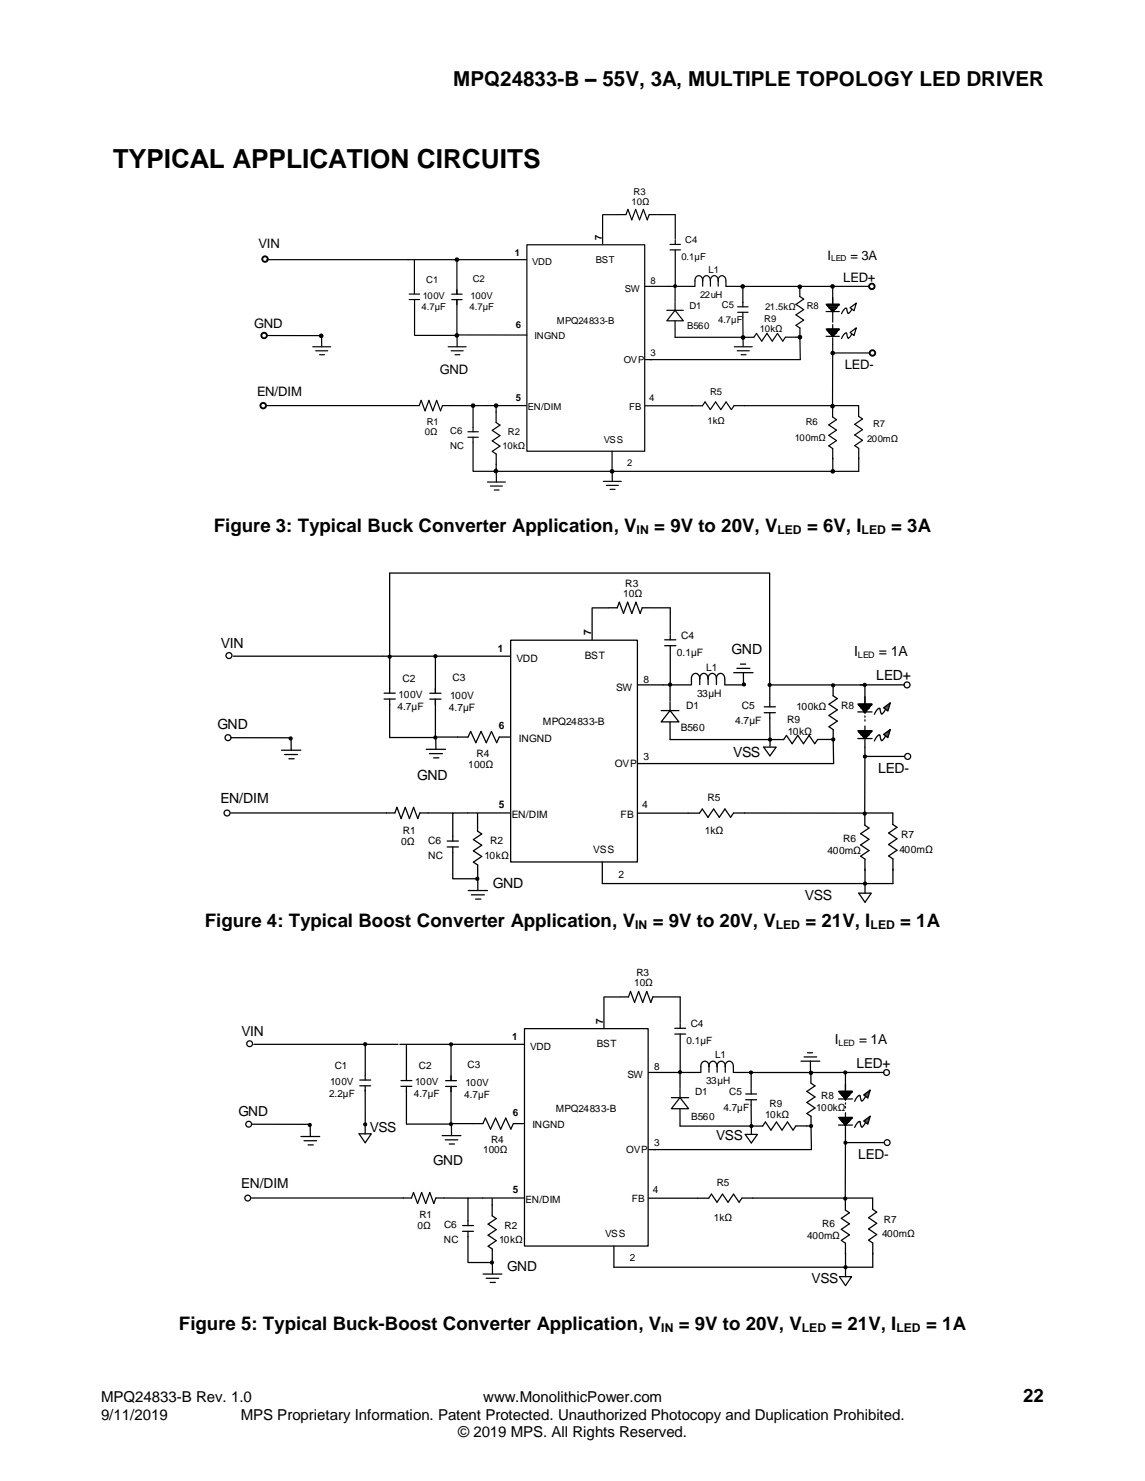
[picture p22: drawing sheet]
<svg xmlns="http://www.w3.org/2000/svg" width="216mm" height="279mm" viewBox="0 0 216 279" stroke-linecap="round" stroke-linejoin="round" font-family="sans-serif">
<defs><g id="words">
<text font-size="5" x="21.3" y="31.7">TYPICAL APPLICATION CIRCUITS</text>
<text font-size="3.9" x="85.4" y="16.3">MPQ24833-B – 55V, 3A, MULTIPLE TOPOLOGY LED DRIVER</text>
<g font-size="3.5">
<text x="40.3" y="100.3">Figure 3: Typical Buck Converter Application, V</text>
<text x="123.3" y="100.3">= 9V to 20V, V</text>
<text x="152.2" y="100.3">= 6V, I</text>
<text x="168.1" y="100.3">= 3A</text>
<text x="38.6" y="174.9">Figure 4: Typical Boost Converter Application, V</text>
<text x="123.1" y="174.9">= 9V to 20V, V</text>
<text x="151.9" y="174.9">= 21V, I</text>
<text x="169.7" y="174.9">= 1A</text>
<text x="33.7" y="250.9">Figure 5: Typical Buck-Boost Converter Application, V</text>
<text x="128" y="250.9">= 9V to 20V, V</text>
<text x="156.8" y="250.9">= 21V, I</text>
<text x="174.6" y="250.9">= 1A</text>
<text x="192.9" y="264.5">22</text>
</g>
<g font-size="2.8">
<text x="19" y="264.5">MPQ24833-B Rev. 1.0</text>
<text x="19" y="267.9">9/11/2019</text>
<text x="45.4" y="267.9">MPS Proprietary Information. Patent Protected. Unauthorized Photocopy and Duplication Prohibited.</text>
<text x="91.1" y="264.5">www.MonolithicPower.com</text>
<text x="86.4" y="271.1">© 2019 MPS. All Rights Reserved.</text>
</g>
<g font-size="2.7">
<text x="138.2" y="142.8">VSS</text>
<text x="92.9" y="167.5">GND</text>
</g>
<g font-size="2.6">
<text x="41.6" y="122.2">VIN</text>
<text x="137.9" y="123.4">GND</text>
<text x="161.1" y="123.8">I</text>
<text x="165.7" y="123.8">= 1A</text>
<text x="165.2" y="128.3">LED+</text>
<text x="41" y="137.6">GND</text>
<text x="78.7" y="147.1">GND</text>
<text x="165.6" y="145.9">LED-</text>
<text x="41.6" y="151.4">EN/DIM</text>
<text x="151.8" y="169.8">VSS</text>
<text x="45.5" y="195.4">VIN</text>
<text x="157.4" y="197">I</text>
<text x="162" y="197">= 1A</text>
<text x="161.5" y="201.4">LED+</text>
<text x="44.9" y="210.6">GND</text>
<text x="69.7" y="213.6">VSS</text>
<text x="135.1" y="215.1">VSS</text>
<text x="81.7" y="219.8">GND</text>
<text x="161.8" y="218.7">LED-</text>
<text x="45.5" y="224.1">EN/DIM</text>
<text x="95.6" y="239.9">GND</text>
<text x="153" y="242.1">VSS</text>
</g>
<g font-size="2.5">
<text x="48.7" y="46.7">VIN</text>
<text x="156" y="49">I</text>
<text x="159" y="53.2">LED+</text>
<text x="160.4" y="49">= 3A</text>
<text x="47.9" y="61.8">GND</text>
<text x="83" y="70.6">GND</text>
<text x="159.3" y="69.5">LED-</text>
<text x="48.5" y="74.7">EN/DIM</text>
</g>
<g font-size="2.3">
<text x="120" y="100.7">IN</text>
<text x="146.6" y="100.7">LED</text>
<text x="162.5" y="100.7">LED</text>
<text x="119.7" y="175.3">IN</text>
<text x="146.3" y="175.3">LED</text>
<text x="164.1" y="175.3">LED</text>
<text x="124.7" y="251.2">IN</text>
<text x="151.2" y="251.2">LED</text>
<text x="169" y="251.2">LED</text>
</g>
<g font-size="1.9">
<text x="117.5" y="112.6">10</text>
<text x="117.9" y="110.7">R3</text>
<text x="111.5" y="119.8" transform="rotate(-90 111.5 119.8)">7</text>
<text x="93.9" y="123">1</text>
<text x="97.4" y="124.8">VDD</text>
<text x="110.3" y="124.4">BST</text>
<text x="127.6" y="123.8">0.1µF</text>
<text x="128.4" y="120.5">C4</text>
<text x="75.2" y="131.7">100V</text>
<text x="75.9" y="128.6">C2</text>
<text x="84.9" y="131.8">100V</text>
<text x="85.3" y="128.4">C3</text>
<text x="116.2" y="130.3">SW</text>
<text x="121.4" y="128.8">8</text>
<text x="131.4" y="131.5">33µH</text>
<text x="133.1" y="126.5">L1</text>
<text x="74.9" y="134">4.7µF</text>
<text x="84.6" y="134.1">4.7µF</text>
<text x="94" y="137.6">6</text>
<text x="102.4" y="136.8">MPQ24833-B</text>
<text x="128.4" y="137.9">B560</text>
<text x="129.4" y="133.8">D1</text>
<text x="138.6" y="136.6">4.7µF</text>
<text x="139.9" y="133.9">C5</text>
<text x="148.4" y="136.4">R9</text>
<text x="150.2" y="133.9">100k</text>
<text x="158.6" y="133.8">R8</text>
<text x="89.8" y="142.8">R4</text>
<text x="97.8" y="140">INGND</text>
<text x="121.4" y="143.4">3</text>
<text x="148.5" y="138.6">10k</text>
<text x="88.3" y="144.9">100</text>
<text x="116" y="144.7">OVP</text>
<text x="94" y="152.4">5</text>
<text x="96.5" y="154.3">EN/DIM</text>
<text x="117" y="154.2">FB</text>
<text x="121.1" y="152.4">4</text>
<text x="133.4" y="151.1">R5</text>
<text x="75.6" y="159.4">0</text>
<text x="76" y="157.3">R1</text>
<text x="80.7" y="159.2">C6</text>
<text x="92.4" y="159.3">R2</text>
<text x="111.9" y="160.9">VSS</text>
<text x="132.9" y="157.3">1k</text>
<text x="156.1" y="161">400m</text>
<text x="159" y="158.9">R6</text>
<text x="169.6" y="160.9">400m</text>
<text x="169.9" y="158.1">R7</text>
<text x="80.7" y="162.1">NC</text>
<text x="91.4" y="162.1">10k</text>
<text x="116.7" y="165.6">2</text>
<text x="120" y="184.2">R3</text>
<text x="119.6" y="186.1">10</text>
<text x="96.5" y="196.3">1</text>
<text x="112.5" y="197.6">BST</text>
<text x="113.7" y="193.1" transform="rotate(-90 113.7 193.1)">7</text>
<text x="129.5" y="197">0.1µF</text>
<text x="130.2" y="193.8">C4</text>
<text x="63.1" y="201.6">C1</text>
<text x="79" y="201.7">C2</text>
<text x="88.2" y="201.5">C3</text>
<text x="100" y="198">VDD</text>
<text x="118.3" y="203.4">SW</text>
<text x="123.3" y="201.9">8</text>
<text x="134.8" y="199.7">L1</text>
<text x="62.1" y="207">2.2µF</text>
<text x="62.3" y="204.8">100V</text>
<text x="78.1" y="207">4.7µF</text>
<text x="78.3" y="204.8">100V</text>
<text x="87.5" y="207.1">4.7µF</text>
<text x="87.8" y="204.9">100V</text>
<text x="104.8" y="209.8">MPQ24833-B</text>
<text x="131.1" y="206.5">D1</text>
<text x="133.2" y="204.6">33µH</text>
<text x="136.4" y="209.6">4.7µF</text>
<text x="137.5" y="206.6">C5</text>
<text x="145.1" y="208.8">R9</text>
<text x="153.9" y="209.5">100k</text>
<text x="154.8" y="207.4">R8</text>
<text x="92.6" y="215.6">R4</text>
<text x="96.7" y="210.5">6</text>
<text x="100.4" y="212.9">INGND</text>
<text x="130.4" y="211.3">B560</text>
<text x="144.3" y="211">10k</text>
<text x="91.1" y="217.6">100</text>
<text x="118.1" y="217.5">OVP</text>
<text x="123.4" y="216.2">3</text>
<text x="96.7" y="225.1">5</text>
<text x="99.1" y="226.9">EN/DIM</text>
<text x="119.1" y="226.8">FB</text>
<text x="123.1" y="225.1">4</text>
<text x="135.1" y="223.8">R5</text>
<text x="78.7" y="231.9">0</text>
<text x="79.1" y="229.9">R1</text>
<text x="83.7" y="231.7">C6</text>
<text x="95.1" y="231.8">R2</text>
<text x="114.1" y="233.4">VSS</text>
<text x="134.6" y="230.4">1k</text>
<text x="152.2" y="233.7">400m</text>
<text x="155.1" y="231.6">R6</text>
<text x="166.3" y="233.3">400m</text>
<text x="166.7" y="230.8">R7</text>
<text x="83.7" y="234.6">NC</text>
<text x="94.1" y="234.6">10k</text>
<text x="118.8" y="238">2</text>
</g>
<g font-size="1.8">
<text x="119.1" y="38.6">10</text>
<text x="119.5" y="36.8">R3</text>
<text x="113.5" y="45.3" transform="rotate(-90 113.5 45.3)">7</text>
<text x="129.2" y="45.9">C4</text>
<text x="80.4" y="53.4">C1</text>
<text x="89.1" y="53.3">C2</text>
<text x="97.1" y="48.3">1</text>
<text x="100.4" y="49.9">VDD</text>
<text x="112.4" y="49.5">BST</text>
<text x="122.6" y="53.6">8</text>
<text x="128.5" y="49">0.1µF</text>
<text x="133.6" y="51.5">L1</text>
<text x="79.5" y="58.5">4.7µF</text>
<text x="79.7" y="56.4">100V</text>
<text x="88.5" y="58.6">4.7µF</text>
<text x="88.7" y="56.4">100V</text>
<text x="117.8" y="55">SW</text>
<text x="130" y="58.2">D1</text>
<text x="132" y="56.2">22uH</text>
<text x="136.1" y="58.1">C5</text>
<text x="144.3" y="58.4">21.5k</text>
<text x="152.1" y="58.3">R8</text>
<text x="97.3" y="61.8">6</text>
<text x="100.8" y="64">INGND</text>
<text x="105" y="61.1">MPQ24833-B</text>
<text x="129.6" y="62.1">B560</text>
<text x="135.4" y="61">4.7µF</text>
<text x="143.3" y="62.7">10k</text>
<text x="144.1" y="60.7">R9</text>
<text x="117.6" y="68.4">OVP</text>
<text x="122.7" y="67.2">3</text>
<text x="97.3" y="75.6">5</text>
<text x="99.6" y="77.3">EN/DIM</text>
<text x="118.6" y="77.3">FB</text>
<text x="122.4" y="75.6">4</text>
<text x="133.9" y="74.4">R5</text>
<text x="80.1" y="82.1">0</text>
<text x="80.5" y="80.2">R1</text>
<text x="84.9" y="82">C6</text>
<text x="95.8" y="82">R2</text>
<text x="113.8" y="83.5">VSS</text>
<text x="133.4" y="79.9">1k</text>
<text x="149.9" y="83.1">100m</text>
<text x="151.9" y="80.3">R6</text>
<text x="163.5" y="83.5">200m</text>
<text x="164.6" y="80.6">R7</text>
<text x="84.9" y="84.6">NC</text>
<text x="94.8" y="84.6">10k</text>
<text x="118.3" y="87.9">2</text>
</g>
<text font-size="1.7" x="161.8" y="124.1">LED</text>
<g font-size="1.6">
<text x="156.7" y="49.3">LED</text>
<text x="158.1" y="197.4">LED</text>
</g>
</g></defs>
<path d="M99.3 46.2h22.3v38.9h-22.3zM113.6 40.5v5.6M121.6 54h9.4M127.3 48.2v5.6M136.9 54h3.2M155.8 58.8h2.5M157 54v3.4M157 58.8l-1.2-1.4h2.5l-1.3 1.4M160.7 58.2l-.8 1-.2-1-.2-.1-.4 .3-.4 .8M91.8 76.5h7.4M157 63.7v1.3" fill="none" stroke="#000" stroke-width=".22"/>
<path d="M160.3 58l1.2-.8-.5 1.4z" fill="#e8eef7"/>
<path d="M156 57.4h2.2v.2h-2.2zM156 57.6h2v.1h-2zM160.3 58l1.2-.8-.5 1.4z" fill="none" stroke="#000" stroke-width=".22"/>
<path d="M156 57.5h2.2M156 57.6h2" fill="none" stroke="#e8eef7" stroke-width=".19"/>
<path d="M156.1 57.7l1.8 .1z" fill-rule="evenodd" fill="#e8eef7"/>
<path d="M156.1 57.7l1.8 .1z" fill="none" stroke="#000" stroke-width=".22"/>
<path d="M156.2 57.8h1.6v.1h-1.6z" fill-rule="evenodd" fill="#e8eef7"/>
<path d="M156.2 57.8h1.6v.1h-1.6z" fill="none" stroke="#000" stroke-width=".22"/>
<path d="M156.4 57.9h1.3v.2h-1.3z" fill-rule="evenodd" fill="#e8eef7"/>
<path d="M156.4 57.9h1.3v.2h-1.3zM156.4 57.9h1.3v.3h-1.3z" fill="none" stroke="#000" stroke-width=".22"/>
<path d="M156.6 58.1h.9v.2h-.9z" fill-rule="evenodd" fill="#e8eef7"/>
<path d="M156.6 58.1h.9v.2h-.9z" fill="none" stroke="#000" stroke-width=".22"/>
<path d="M156.7 58.3h.7v.2h-.7z" fill-rule="evenodd" fill="#e8eef7"/>
<path d="M156.7 58.3h.7v.2h-.7z" fill="none" stroke="#000" stroke-width=".22"/>
<path d="M156.8 58.5h.4v.3h-.4z" fill-rule="evenodd" fill="#e8eef7"/>
<path d="M156.8 58.5h.4v.3h-.4zM155.8 63.5h2.5M157 61.2v.9M157 63.5l-1.2-1.4h2.5l-1.3 1.4M160.7 62.9l-.8 .9-.2-.9-.2-.1-.4 .3-.4 .8" fill="none" stroke="#000" stroke-width=".22"/>
<path d="M160.3 62.7l1.2-.9-.5 1.5z" fill="#e8eef7"/>
<path d="M156 62.1h2.2v.1h-2.2zM156 62.2h2v.1h-2zM160.3 62.7l1.2-.9-.5 1.5z" fill="none" stroke="#000" stroke-width=".22"/>
<path d="M156 62.2h2.2M156 62.3h2" fill="none" stroke="#e8eef7" stroke-width=".19"/>
<path d="M156.1 62.4l1.8 .1z" fill-rule="evenodd" fill="#e8eef7"/>
<path d="M156.1 62.4l1.8 .1z" fill="none" stroke="#000" stroke-width=".22"/>
<path d="M156.2 62.5h1.6v.1h-1.6z" fill-rule="evenodd" fill="#e8eef7"/>
<path d="M156.2 62.5h1.6v.1h-1.6z" fill="none" stroke="#000" stroke-width=".22"/>
<path d="M156.4 62.6h1.3v.2h-1.3z" fill-rule="evenodd" fill="#e8eef7"/>
<path d="M156.4 62.6h1.3v.2h-1.3z" fill="none" stroke="#000" stroke-width=".22"/>
<path d="M156.6 62.8h.9v.2h-.9z" fill-rule="evenodd" fill="#e8eef7"/>
<path d="M156.6 62.8h.9v.2h-.9z" fill="none" stroke="#000" stroke-width=".22"/>
<path d="M156.7 63h.7v.1h-.7z" fill-rule="evenodd" fill="#e8eef7"/>
<path d="M156.7 63h.7v.1h-.7z" fill="none" stroke="#000" stroke-width=".22"/>
<path d="M156.8 63.1h.4v.4h-.4z" fill-rule="evenodd" fill="#e8eef7"/>
<g fill="none" stroke="#000" stroke-width=".22">
<path d="M50.3 49h49M77.2 55.5h1.9M77.2 56.5h1.9M78.1 49.1v6.3M78.2 56.6v6.6M85.2 55.5h1.9M85.2 56.5h1.9M86.2 54.6v.9M86.2 49v6.4M86.2 56.5v6.9M113.7 40.5h2.8M116.6 40.5h1.4l.4-1 .7 2 .8-2 .7 2 .7-2 .7 2 .4-1h1.5"/>
<path d="M124 40.5h3.3M125.7 58.5h3.1M126.3 46.1h2M126.3 47.1h2M127.3 57.1v1.4M127.3 58.5l1.5 2h-3.1zM127.3 54v2.9M127.3 40.5v4.6M127.3 45.3v.8M127.3 47.1v1M132.5 53a.76 .76 0 0 0-.7-1 .76 .76 0 0 0-.8 1v1M132.5 53v1"/>
<path d="M133.9 53a.75 .75 0 0 0-.7-1 .75 .75 0 0 0-.7 1M135.4 53v1M135.4 53a.76 .76 0 0 0-.7-1 .76 .76 0 0 0-.7 1v1M136.9 53a.75 .75 0 0 0-.8-1 .75 .75 0 0 0-.7 1M136.9 53v1M139.1 57.9h2M139.1 58.9h2M140.1 57v.9M140.1 54.1v3M140.1 58.9v4.7M150.8 54v1.9l.7 .5-1.4 1 1.4 1-1.4 1 1.4 1-1.4 1 .7 .5 .1 5.9h-29.2M157 58.8v2"/>
<path d="M163.9 54h-23.9M50.3 76.5h28.7l.4-1 .7 2 .8-2 .7 2 .7-2 .8 2 .3-1h5.8M50.3 63.3h10.2M59 65.4h3.4M59.5 66.2h2.3M60.3 66.9h.9M60.6 63.4l.1 2M78.2 63.3h7.9M84.5 65.4h3.4M85.1 66.2h2.2M85.8 66.9h.9M86.2 63.4v2"/>
<path d="M86.5 63.2h12.8M91.8 76.5h-2.6v5M93.5 76.5v3.2l.8 .5-1.5 1 1.5 1-1.5 1 1.5 1-1.5 1M121.7 76.6h10.7l.5-.8 1 1.5 1-1.5 1 1.5 1-1.5 1 1.5M127.3 60.5v1.5M127.3 62.1v1.5h14.8l.5-.7 1 1.5 1-1.5 1 1.5 1-1.5 1 1.5 .5-.8M138.4 76.5h18.3M138.4 76.5l-.5 .8M138.5 65.4h3.3M139 66.2h2.3M139.7 66.9h1M140.1 63.7v1.6"/>
<path d="M148.1 63.6h2.7M156.8 63.1h.4v.4h-.4zM157 76.5h4.9v2l.7 .5-1.4 1 1.4 1.1-1.4 1 1.4 1-1.4 1M157 76.7v2l.7 .5-1.4 1 1.4 .9-1.4 1 1.4 1-1.4 1M157 65v1.6h6.9M157 66.6v10M88.2 81.5h2M88.2 82.5h2M89.2 82.5v6.4h4.2M91.9 90.9h3.4M92.5 91.7h2.2M92.8 85.2l.8 .5v3.2"/>
<path d="M93.2 92.4h.9M113.8 90.8h3.3M114.3 91.6h2.3M115.1 92.3h.9M115.4 85.1v3.8M115.4 88.8l.1 2M156.3 84.1l.7 .5v4.3M161.2 84.1l.7 .5v4.3h-68.3v2"/>
<circle cx="127.3" cy="54" r=".26"/>
</g>
<g fill="#000">
<circle cx="86.2" cy="49" r=".26"/>
<circle cx="127.3" cy="54" r=".26"/>
<circle cx="140" cy="54" r=".26"/>
<circle cx="150.8" cy="54.1" r=".26"/>
<circle cx="157" cy="54" r=".26"/>
<circle cx="60.6" cy="63.4" r=".26"/>
<circle cx="86.1" cy="63.3" r=".26"/>
<circle cx="89.2" cy="76.5" r=".26"/>
<circle cx="93.5" cy="76.5" r=".26"/>
<circle cx="140.1" cy="63.7" r=".26"/>
<circle cx="150.8" cy="63.6" r=".26"/>
<circle cx="157" cy="76.6" r=".26"/>
<circle cx="157" cy="66.6" r=".26"/>
<circle cx="93.5" cy="88.9" r=".26"/>
<circle cx="115.4" cy="88.9" r=".26"/>
<circle cx="157" cy="88.9" r=".26"/>
</g>
<g fill="none" stroke="#000" stroke-width=".36">
<circle cx="50" cy="48.9" r=".52"/>
<circle cx="86.2" cy="49" r=".26"/>
<circle cx="140" cy="54" r=".26"/>
<circle cx="150.8" cy="54.1" r=".26"/>
<circle cx="157" cy="54" r=".26"/>
<circle cx="164.4" cy="54" r=".52"/>
<circle cx="49.6" cy="76.5" r=".52"/>
<circle cx="49.8" cy="63.3" r=".52"/>
<circle cx="60.6" cy="63.4" r=".26"/>
<circle cx="86.1" cy="63.3" r=".26"/>
<circle cx="89.2" cy="76.5" r=".26"/>
<circle cx="93.5" cy="76.5" r=".26"/>
<circle cx="140.1" cy="63.7" r=".26"/>
<circle cx="150.8" cy="63.6" r=".26"/>
<circle cx="157" cy="76.6" r=".26"/>
<circle cx="157" cy="66.6" r=".26"/>
<circle cx="164.5" cy="66.6" r=".52"/>
<circle cx="93.5" cy="88.9" r=".26"/>
<circle cx="115.4" cy="88.9" r=".26"/>
<circle cx="157" cy="88.9" r=".26"/>
</g>
<path d="M111.6 114.7v6M96.3 120.8h23.9v41.8h-23.9zM120.3 129.2h10M126.4 122.9v6M136.7 129.2h3.4M161.8 134.3h2.6M163.1 129.2v3.6M163.1 139.6v1.4M163.1 134.3l-1.3-1.5h2.6l-1.3 1.5M167.1 133.7l-.6 .8a.19 .19 0 0 1-.2 .2 .19 .19 0 0 1-.2-.1l-.2-.9a.2 .2 0 0 0-.3-.1 .2 .2 0 0 0-.1 .2l-.6 1M88.2 153.4h8" fill="none" stroke="#000" stroke-width=".24"/>
<path d="M166.6 133.5l1.3-.9-.5 1.5z" fill="#00f"/>
<path d="M162 132.9h2.4v.1h-2.4zM162 133h2.2v.1h-2.2zM166.6 133.5l1.3-.9-.5 1.5z" fill="none" stroke="#000" stroke-width=".24"/>
<path d="M162 132.9h2.4M162 133.1h2.2" fill="none" stroke="#00f" stroke-width=".19"/>
<path d="M162.2 133.2h1.8z" fill-rule="evenodd" fill="#00f"/>
<path d="M162.2 133.2h1.8z" fill="none" stroke="#000" stroke-width=".24"/>
<path d="M162.2 133.2h1.8v.2h-1.8z" fill-rule="evenodd" fill="#00f"/>
<path d="M162.2 133.2h1.8v.2h-1.8z" fill="none" stroke="#000" stroke-width=".24"/>
<path d="M162.4 133.4h1.5v.2h-1.5z" fill-rule="evenodd" fill="#00f"/>
<path d="M162.4 133.4h1.5v.2h-1.5z" fill="none" stroke="#000" stroke-width=".24"/>
<path d="M162.6 133.6h1.1v.2h-1.1z" fill-rule="evenodd" fill="#00f"/>
<path d="M162.6 133.6h1.1v.2h-1.1z" fill="none" stroke="#000" stroke-width=".24"/>
<path d="M162.7 133.8h.8v.2h-.8z" fill-rule="evenodd" fill="#00f"/>
<path d="M162.7 133.8h.8v.2h-.8z" fill="none" stroke="#000" stroke-width=".24"/>
<path d="M162.9 134h.4v.3h-.4z" fill-rule="evenodd" fill="#00f"/>
<path d="M161.8 139.3h2.6M162.9 134h.4v.3h-.4zM163.1 137v.9M163.1 139.3l-1.3-1.4h2.6l-1.3 1.5M167.1 138.8l-.9 .9-.3-1a.2 .2 0 0 0-.3-.1 .2 .2 0 0 0-.1 .2l-.6 1" fill="none" stroke="#000" stroke-width=".24"/>
<path d="M166.6 138.6l1.3-1-.5 1.6z" fill="#00f"/>
<path d="M162 137.9h2.4v.1h-2.4zM162 138h2.2v.1h-2.2zM166.6 138.6l1.3-1-.5 1.6z" fill="none" stroke="#000" stroke-width=".24"/>
<path d="M162 138h2.4M162 138.1h2.2" fill="none" stroke="#00f" stroke-width=".19"/>
<path d="M162.2 138.2l1.8 .1z" fill-rule="evenodd" fill="#00f"/>
<path d="M162.2 138.2l1.8 .1z" fill="none" stroke="#000" stroke-width=".24"/>
<path d="M162.2 138.3h1.8v.1h-1.8z" fill-rule="evenodd" fill="#00f"/>
<path d="M162.2 138.3h1.8v.1h-1.8z" fill="none" stroke="#000" stroke-width=".24"/>
<path d="M162.4 138.4h1.5v.2h-1.5z" fill-rule="evenodd" fill="#00f"/>
<path d="M162.4 138.4h1.5v.2h-1.5zM162.4 138.4h1.5v.3h-1.5z" fill="none" stroke="#000" stroke-width=".24"/>
<path d="M162.6 138.6h1.1v.2h-1.1z" fill-rule="evenodd" fill="#00f"/>
<path d="M162.6 138.6h1.1v.2h-1.1z" fill="none" stroke="#000" stroke-width=".24"/>
<path d="M162.7 138.8h.8v.2h-.8z" fill-rule="evenodd" fill="#00f"/>
<path d="M162.7 138.8h.8v.2h-.8z" fill="none" stroke="#000" stroke-width=".24"/>
<path d="M162.9 139h.4v.3h-.4z" fill-rule="evenodd" fill="#00f"/>
<g fill="none" stroke="#000" stroke-width=".24">
<path d="M111.7 114.7h3M114.8 114.7h1.6l.4-1.1 .8 2.1 .7-2.1 .8 2.1 .8-2.1 .8 2.1 .4-1h1.6M122.8 114.7h3.6v4.9M126.4 119.8v.9M43.6 139.2h10.9M44 123.8h28.1M54.9 139.3v2.2M72.2 123.8h24M72.4 130.8h2.1M72.4 131.9h2.1M73.5 129.8v1M73.5 131.9v7.3"/>
<path d="M73.6 139.1h8.5M81 130.8h2.2M81 131.9h2.2M82.1 129.9v.9M82.1 123.9v6.8M82.1 131.9v7.2M82.2 139.2v2.2M82.5 139.1h5.8l.4-1.1 1 2.1 1-2.1 1 2.1 1-2.1 1 2.1 .4-1h2M124.7 134.1h3.3M125.3 120.7h2.1M125.3 121.8h2.1M126.3 132.5l.1 1.6"/>
<path d="M126.3 134l1.7 2.2h-3.3zM126.3 136.2v1.6M126.4 129.2v3.1M126.4 137.9v1.6h18.8M126.4 121.8v1M131.9 128.1a.81 .81 0 0 0-.8-1.1 .81 .81 0 0 0-.7 1.1v1.1M133.5 128.1a.8 .8 0 0 0-.8-1.1 .8 .8 0 0 0-.7 1.1l-.1 1.1M135.1 128.1a.82 .82 0 0 0-.8-1.1 .82 .82 0 0 0-.8 1.1v1.1M136.6 128.1a.81 .81 0 0 0-.8-1.1 .81 .81 0 0 0-.7 1.1v1.1M136.7 128.1v1.1M138.4 126.9h3.6M138.9 126.1h2.5"/>
<path d="M139.6 125.3h1M140.2 126.9v2.2M144.1 133.3h2.1M144.1 134.5h2.1M145.1 129.3v3M145.1 132.4v.9M145.1 134.5l.1 5M145.2 139.5v1.3M154.2 139.5h2.9M154.2 139.5l-.6 .8-1-1.6-1.1 1.6-1.1-1.6-1 1.6-1.1-1.6-.5 .8h-2.2M156.3 137.1l.8 .5 .1 6.5h-36.9M157.1 129.1v2.2l.8 .5-1.6 1.1 1.6 1-1.6 1.1 1.6 1-1.6 1.1"/>
<path d="M162.9 139h.4v.3h-.4zM170.5 129.2h-25.4v-21.1h-71.6v21.7M43.5 153.4h31l.3-1.1 .8 2.1 .8-2.1 .8 2.1 .8-2.1 .8 2.1 .4-1h6.2M53.1 141.5h3.6M53.7 142.3h2.4M54.5 143.1h1M80.4 141.4h3.6M81 142.2h2.4M81.8 143h1M84.3 158.7h2.1M84.3 159.8h2.1M85.4 159.8v6h4.5"/>
<path d="M88.2 153.4h-2.8v5.3M90 153.5v3.3l.8 .5-1.5 1.1 1.5 1.1-1.5 1 1.5 1.1-1.5 1 .8 .6v2.6M120.3 153.4h11.6l.5-.8 1.1 1.6 1.1-1.6 1 1.6 1.1-1.6 1.1 1.6M144 140.9h2.4l-1.2 1.7zM162.8 153.4h-24.5l-.5 .8M163.1 153.4h5.2v2.1l.8 .6-1.5 1.1 1.5 1-1.5 1.1 1.5 1.1-1.5 1.1 .8 .5v4.7h-54.8v-4.1M163.1 153.6v2.1l.8 .5-1.6 1.1 1.6 1-1.6 1.1 1.6 1.1-1.6 1 .8 .6v6.4M163.1 141v1.7h7.4M163.1 142.7v10.8M88.3 168h3.6M88.9 168.8h2.4M89.7 169.6h1"/>
<path d="M90.1 165.8v2.2M161.9 168.5h2.4l-1.2 1.7zM98.9 194.1h23.3v41h-23.3zM113.9 188.1v5.8M128.3 196.2v5.9M122.3 202.3h9.8M138.3 202.3h3.3M158.1 207.3h2.6M159.4 202.3v3.6M159.4 212.5v1.4M159.4 207.3l-1.3-1.4h2.6l-1.3 1.5M163.3 206.8l-.8 .9-.4-1a.2 .2 0 0 0-.2-.1 .2 .2 0 0 0-.1 .2l-.6 1"/>
<path d="M91 226h7.8"/>
<circle cx="43" cy="139.2" r=".56"/>
<circle cx="43.2" cy="123.7" r=".56"/>
<circle cx="54.8" cy="139.3" r=".28"/>
<circle cx="73.5" cy="123.9" r=".28"/>
<circle cx="82.1" cy="139.1" r=".28"/>
<circle cx="82.1" cy="123.8" r=".28"/>
<circle cx="126.4" cy="129.2" r=".28"/>
<circle cx="140.3" cy="129.1" r=".28"/>
<circle cx="145.1" cy="129.2" r=".28"/>
<circle cx="145.2" cy="139.5" r=".28"/>
<circle cx="157.1" cy="129.3" r=".28"/>
<circle cx="157.1" cy="139.5" r=".28"/>
<circle cx="163.1" cy="129.2" r=".28"/>
<circle cx="171" cy="129.2" r=".56"/>
<circle cx="42.8" cy="153.4" r=".56"/>
<circle cx="163.1" cy="153.5" r=".28"/>
<circle cx="163.1" cy="142.7" r=".28"/>
<circle cx="171.2" cy="142.7" r=".56"/>
<circle cx="90" cy="165.8" r=".28"/>
<circle cx="163.1" cy="166.7" r=".28"/>
</g>
<path d="M163.1 134.3v2.2" fill="none" stroke="#000" stroke-width=".24" stroke-dasharray=".2 .5"/>
<g fill="#000">
<circle cx="54.8" cy="139.3" r=".28"/>
<circle cx="73.5" cy="123.9" r=".28"/>
<circle cx="82.1" cy="139.1" r=".28"/>
<circle cx="82.1" cy="123.8" r=".28"/>
<circle cx="126.4" cy="129.2" r=".28"/>
<circle cx="140.3" cy="129.1" r=".28"/>
<circle cx="145.1" cy="129.2" r=".28"/>
<circle cx="145.2" cy="139.5" r=".28"/>
<circle cx="157.1" cy="129.3" r=".28"/>
<circle cx="157.1" cy="139.5" r=".28"/>
<circle cx="163.1" cy="129.2" r=".28"/>
<circle cx="163.1" cy="153.5" r=".28"/>
<circle cx="163.1" cy="142.7" r=".28"/>
<circle cx="90" cy="165.8" r=".28"/>
<circle cx="163.1" cy="166.7" r=".28"/>
</g>
<path d="M162.9 206.6l1.2-1-.5 1.6z" fill="#00f"/>
<path d="M158.3 205.9h2.4v.1h-2.4zM158.3 206h2.2v.2h-2.2zM162.9 206.6l1.2-1-.5 1.6z" fill="none" stroke="#000" stroke-width=".24"/>
<path d="M158.3 206h2.4M158.3 206.1h2.2" fill="none" stroke="#00f" stroke-width=".19"/>
<path d="M158.5 206.2l1.8 .1z" fill-rule="evenodd" fill="#00f"/>
<path d="M158.5 206.2l1.8 .1z" fill="none" stroke="#000" stroke-width=".24"/>
<path d="M158.6 206.3h1.7v.1h-1.7z" fill-rule="evenodd" fill="#00f"/>
<path d="M158.6 206.3h1.7v.1h-1.7z" fill="none" stroke="#000" stroke-width=".24"/>
<path d="M158.7 206.4h1.5v.2h-1.5z" fill-rule="evenodd" fill="#00f"/>
<path d="M158.7 206.4h1.5v.2h-1.5zM158.7 206.4h1.5v.3h-1.5z" fill="none" stroke="#000" stroke-width=".24"/>
<path d="M158.9 206.6h1.1v.2h-1.1z" fill-rule="evenodd" fill="#00f"/>
<path d="M158.9 206.6h1.1v.2h-1.1z" fill="none" stroke="#000" stroke-width=".24"/>
<path d="M159.1 206.8h.7v.2h-.7z" fill-rule="evenodd" fill="#00f"/>
<path d="M159.1 206.8h.7v.2h-.7z" fill="none" stroke="#000" stroke-width=".24"/>
<path d="M159.2 207h.4v.3h-.4z" fill-rule="evenodd" fill="#00f"/>
<path d="M158.1 210.8h2.6l-1.3 1.5zM158.1 212.2h2.6M159.2 207h.4v.3h-.4zM159.4 209.9v.9M163.3 211.7l-.8 1-.3-1.1h-.2l-.4 .2-.4 .9" fill="none" stroke="#000" stroke-width=".24"/>
<path d="M162.9 211.5l1.2-.9-.5 1.5z" fill="#00f"/>
<path d="M158.3 210.8h2.4v.2h-2.4zM158.3 211h2.2v.1h-2.2zM162.9 211.5l1.2-.9-.5 1.5z" fill="none" stroke="#000" stroke-width=".24"/>
<path d="M158.3 210.9h2.4M158.3 211h2.2" fill="none" stroke="#00f" stroke-width=".19"/>
<path d="M158.5 211.1l1.8 .1z" fill-rule="evenodd" fill="#00f"/>
<path d="M158.5 211.1l1.8 .1z" fill="none" stroke="#000" stroke-width=".24"/>
<path d="M158.6 211.2h1.7v.1h-1.7z" fill-rule="evenodd" fill="#00f"/>
<path d="M158.6 211.2h1.7v.1h-1.7z" fill="none" stroke="#000" stroke-width=".24"/>
<path d="M158.7 211.3h1.5v.3h-1.5z" fill-rule="evenodd" fill="#00f"/>
<path d="M158.7 211.3h1.5v.3h-1.5zM158.7 211.4h1.5v.2h-1.5z" fill="none" stroke="#000" stroke-width=".24"/>
<path d="M158.9 211.6h1.1v.1h-1.1z" fill-rule="evenodd" fill="#00f"/>
<path d="M158.9 211.6h1.1v.1h-1.1z" fill="none" stroke="#000" stroke-width=".24"/>
<path d="M159.1 211.7h.7v.2h-.7z" fill-rule="evenodd" fill="#00f"/>
<path d="M159.1 211.7h.7v.2h-.7z" fill="none" stroke="#000" stroke-width=".24"/>
<path d="M159.2 211.9h.4v.3h-.4z" fill-rule="evenodd" fill="#00f"/>
<g fill="none" stroke="#000" stroke-width=".24">
<path d="M47.9 197h27.1M68.9 197.2v6.6M75.4 197h23.4M76.6 197.1v6.8M85 197.1v6.7M113.9 188.1h3M117 188.1h1.5l.4-1.1 .8 2.1 .7-2.1 .8 2.1 .8-2.1 .7 2.1 .4-1h1.5M124.8 188.1h3.5M127.2 194h2.1M127.2 195.1h2.1M128.3 188.1v4.8M128.3 193.1v.9"/>
<path d="M128.3 195.1v1M151.6 199.4h2.4M152.3 198.6h.9M47.4 212.1h10.7M56.7 214.4h3.6M57.3 215.2h2.4M58.1 216h1M58.5 212.2v2.2M67.7 213.9h2.3l-1.1 1.7zM67.8 203.8h2.1M67.8 204.8h2.1M68.9 212.1v1.8"/>
<path d="M68.9 205.7v6.3M68.9 204.8v1M75.6 203.9h2.1M75.6 204.9h2.1M76.6 204.9v7.2M76.7 212.1h8.3M83.4 214.2h3.5M83.9 215h2.4M84 203.9h2.1M84 205h2.1M84.7 215.8h1M85 203v.9"/>
<path d="M85 205v7M85.1 212.1v2.1M85.4 212h5.7l.4-1.1 1 2.1 .9-2.1 1 2.1 1-2.1 .9 2.1 .5-1h1.9M126.6 207.1h3.3M128.2 205.5v1.6M128.2 207.1l1.7 2.1h-3.3zM128.2 209.2v1.5M128.2 202.3v3M128.2 210.8v1.6h15.6l.5-.7 1.1 1.5 1-1.5 1.1 1.5 1-1.5 1 1.5 .6-.8h2.8M132.2 201.2v1.1M133.7 201.2a.8 .8 0 0 0-.8-1 .8 .8 0 0 0-.7 1M133.7 201.2v1.1"/>
<path d="M133.7 201.2a.79 .79 0 0 1 .7-1 .79 .79 0 0 1 .8 1v1.1M136.8 201.2v1.1M136.8 201.2a.8 .8 0 0 0-.8-1 .8 .8 0 0 0-.8 1M138.3 201.2a.79 .79 0 0 0-.8-1 .79 .79 0 0 0-.7 1M138.3 201.2v1.1M140.5 214h2.3l-1.1 1.6zM140.6 206.4h2.1M140.6 207.5h2.1M141.6 205.5v.9M141.6 202.4v2.9M141.6 207.5l.1 4.9M141.7 212.4v1.5"/>
<path d="M151 200.2h3.6M152.2 210.1l.7 .5M152.8 200.2v2.2M152.9 202.3v2l.8 .6-1.6 1 1.6 1-1.6 1.1 1.6 1-1.6 1.1M152.9 210.6l.1 6.3h-30.6M159.2 211.9h.4v.3h-.4zM159.4 213.9v1.7h7.2M159.4 215.6v10.5M166.7 202.3h-25.1M47.4 226h30.2l.4-1 .7 2.1 .8-2.1 .8 2.1 .7-2.1 .8 2.1 .4-1.1h6M87.2 231.2h2.1M87.2 232.3h2.1"/>
<path d="M88.2 232.3v5.9h4.5M91 226h-2.8v5.2M92.1 235.1l.7 .5v2.6M92.8 226.1v3.3l.8 .5-1.6 1 1.6 1.1-1.6 1 1.6 1.1-1.6 1M92.8 238.2l.1 2.2M122.3 226h11.3l.6-.7 1 1.5 1-1.5 1.1 1.5 1-1.5 1.1 1.5M139.9 226h19.2M139.9 226l-.5 .8M159.4 226h5.1v2.1l.8 .6-1.5 1 1.5 1.1-1.5 1 1.5 1.1-1.5 1.1M159.4 226.2v2.1l.8 .5-1.6 1 1.6 1.1-1.6 1 1.6 1.1-1.6 1 .8 .5v6.3M163.8 234l.8 .5v4.6h-48.8v-4M91.1 240.4h3.5"/>
<path d="M91.7 241.2h2.4M92.4 241.9h1M158.3 240.8h2.3l-1.2 1.7z"/>
<circle cx="47.1" cy="196.9" r=".55"/>
<circle cx="68.8" cy="197" r=".27"/>
<circle cx="85.1" cy="197" r=".27"/>
<circle cx="46.9" cy="212.1" r=".55"/>
<circle cx="58.4" cy="212.2" r=".27"/>
<circle cx="68.9" cy="212.1" r=".27"/>
<circle cx="85" cy="212.1" r=".27"/>
<circle cx="128.2" cy="202.3" r=".27"/>
<circle cx="141.6" cy="202.3" r=".27"/>
<circle cx="141.7" cy="212.4" r=".27"/>
<circle cx="152.9" cy="202.4" r=".27"/>
<circle cx="152.9" cy="212.4" r=".27"/>
<circle cx="159.4" cy="202.3" r=".27"/>
<circle cx="159.4" cy="215.6" r=".27"/>
<circle cx="167.2" cy="202.3" r=".55"/>
<circle cx="167.3" cy="215.6" r=".55"/>
<circle cx="46.7" cy="226" r=".55"/>
<circle cx="92.8" cy="238.2" r=".27"/>
<circle cx="159.4" cy="226.1" r=".27"/>
<circle cx="159.4" cy="239.1" r=".27"/>
</g>
<path d="M159.4 207.4v2" fill="none" stroke="#000" stroke-width=".24" stroke-dasharray=".2 .5"/>
<g fill="#000">
<circle cx="68.8" cy="197" r=".27"/>
<circle cx="85.1" cy="197" r=".27"/>
<circle cx="58.4" cy="212.2" r=".27"/>
<circle cx="68.9" cy="212.1" r=".27"/>
<circle cx="85" cy="212.1" r=".27"/>
<circle cx="128.2" cy="202.3" r=".27"/>
<circle cx="141.6" cy="202.3" r=".27"/>
<circle cx="141.7" cy="212.4" r=".27"/>
<circle cx="152.9" cy="202.4" r=".27"/>
<circle cx="152.9" cy="212.4" r=".27"/>
<circle cx="159.4" cy="202.3" r=".27"/>
<circle cx="159.4" cy="215.6" r=".27"/>
<circle cx="92.8" cy="238.2" r=".27"/>
<circle cx="159.4" cy="226.1" r=".27"/>
<circle cx="159.4" cy="239.1" r=".27"/>
</g>
<use href="#words"/>
</svg>
